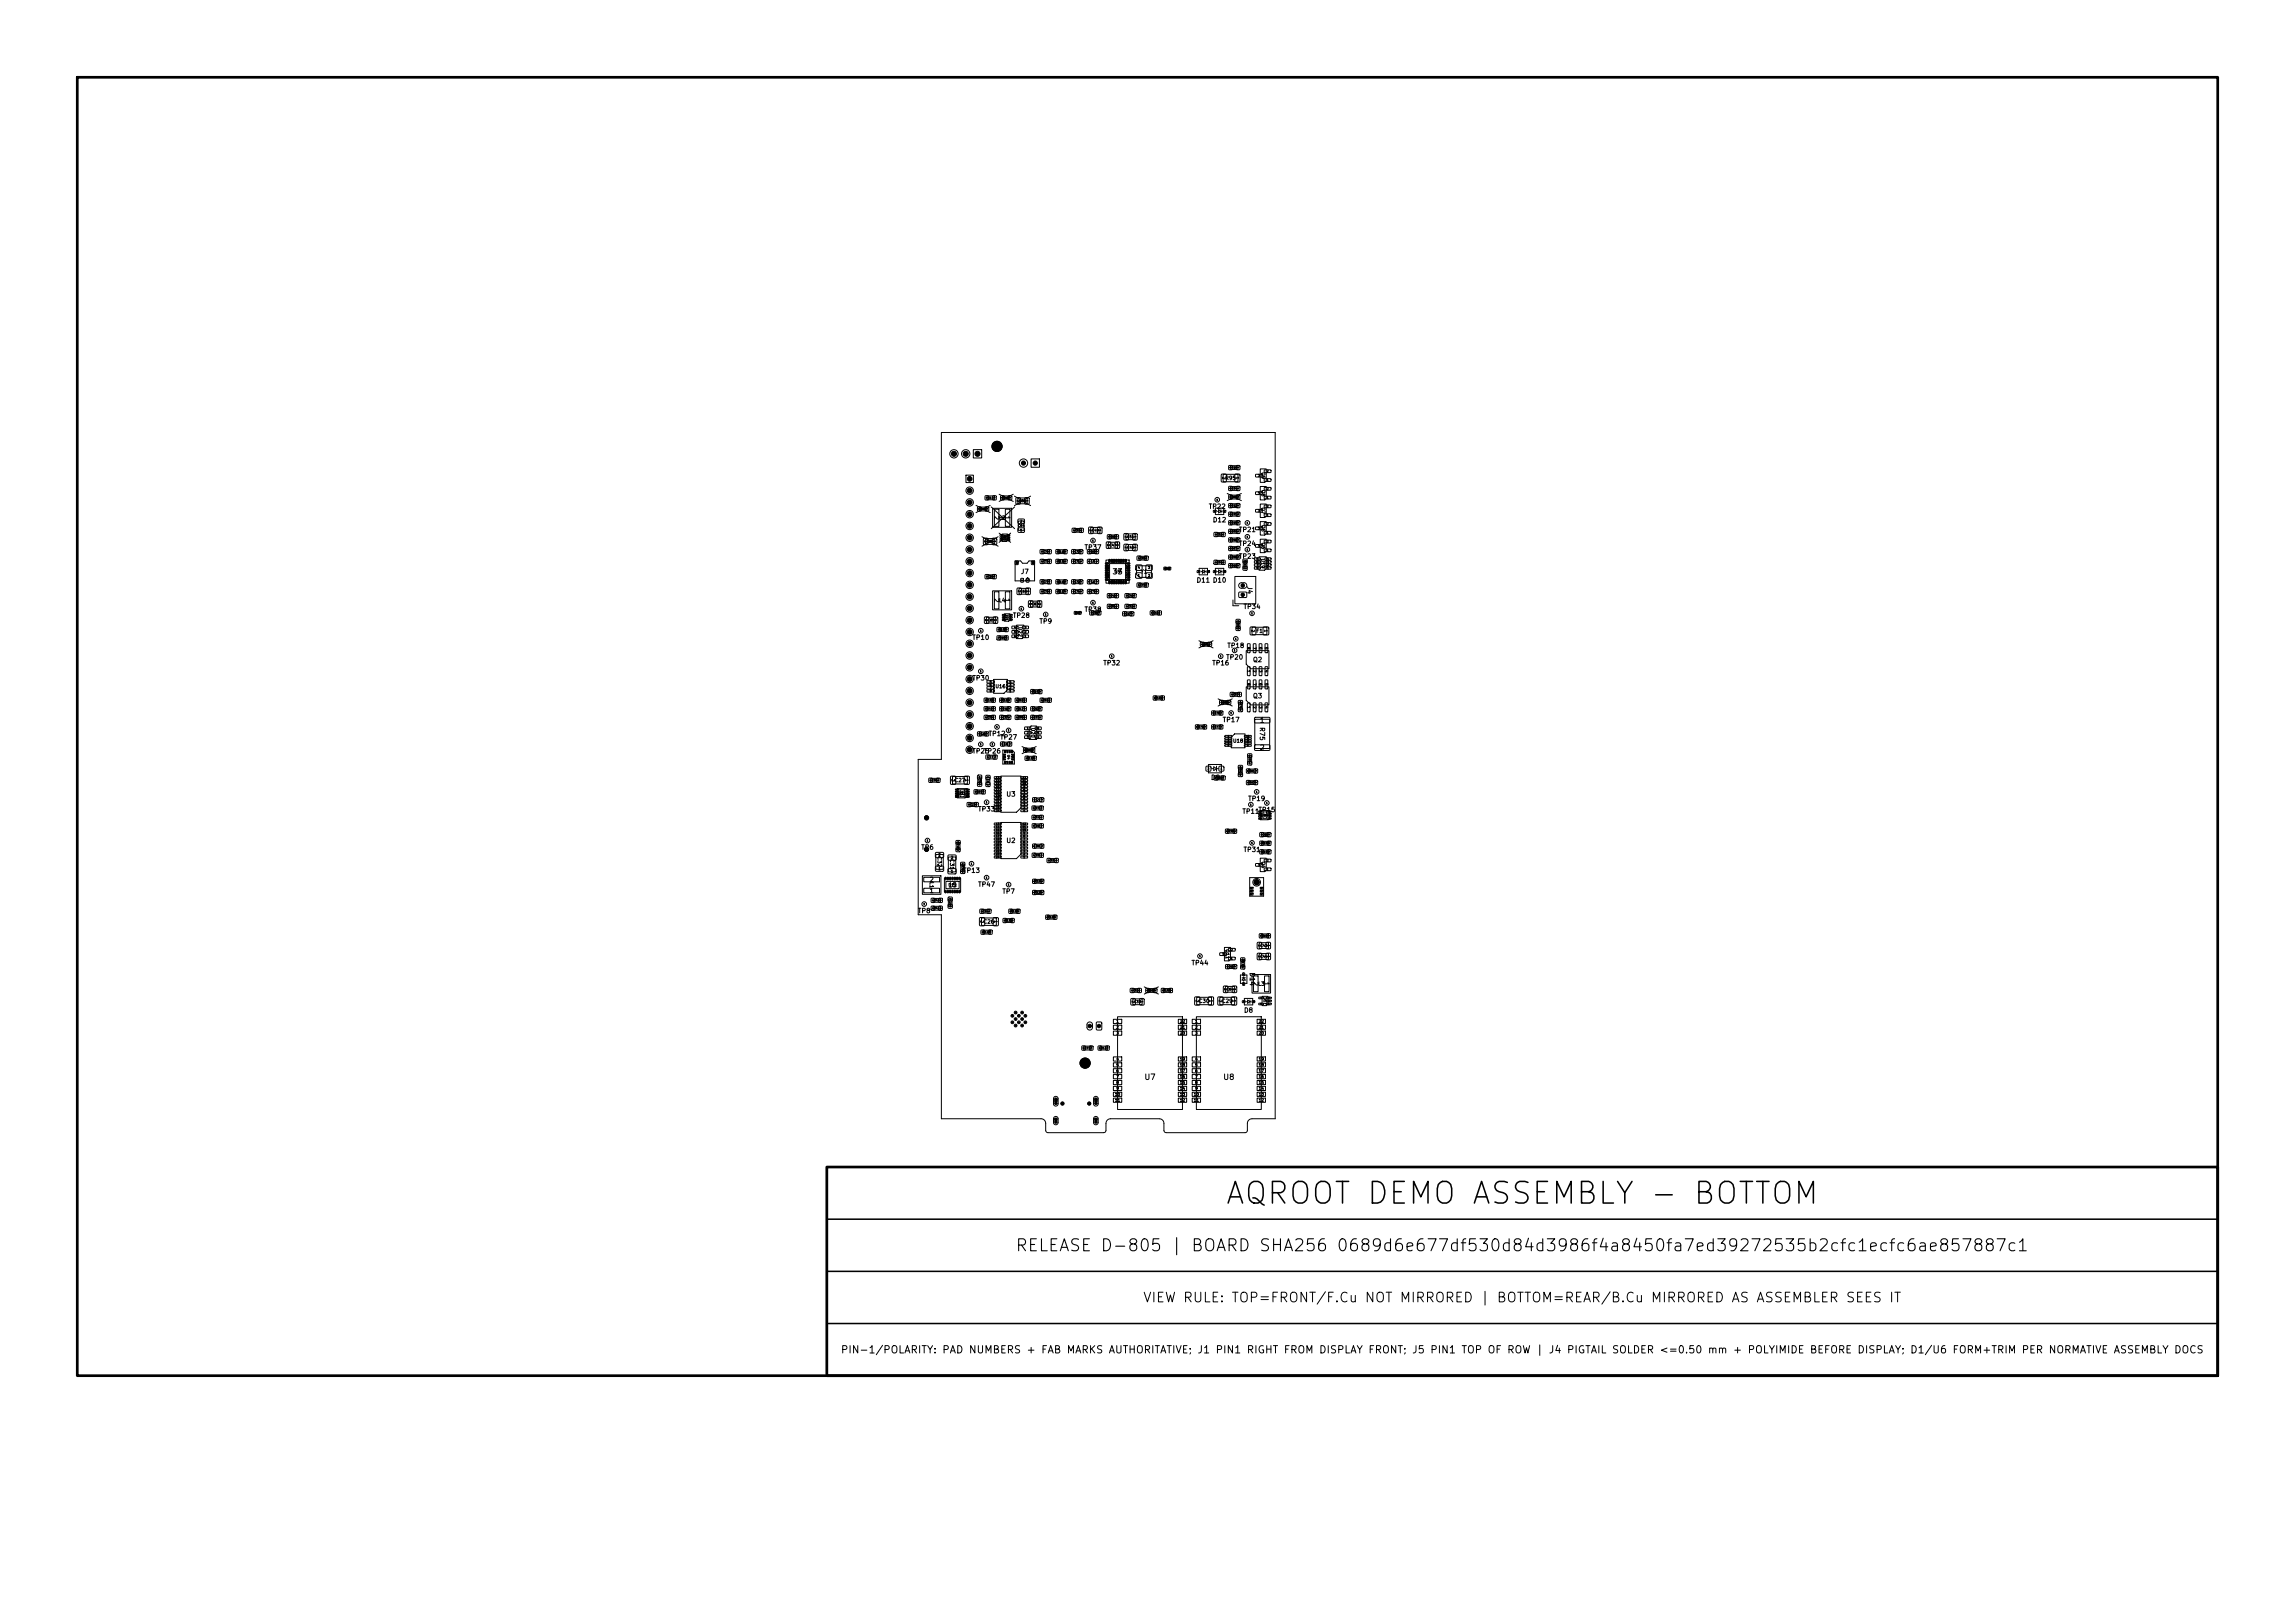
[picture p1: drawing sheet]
<svg xmlns="http://www.w3.org/2000/svg" width="297mm" height="210mm" viewBox="0 0 297 210" stroke-linecap="round" stroke-linejoin="round" font-family="sans-serif">
<defs><g id="words">
<text font-size="2.8" x="158.4" y="156.5">AQROOT DEMO ASSEMBLY - BOTTOM</text>
<text font-size="1.5" x="131.3" y="162.3">RELEASE D-805 | BOARD SHA256 0689d6e677df530d84d3986f4a8450fa7ed39272535b2cfc1ecfc6ae857887c1</text>
<text font-size="1.3" x="147.8" y="168.8">VIEW RULE: TOP=FRONT/F.Cu NOT MIRRORED | BOTTOM=REAR/B.Cu MIRRORED AS ASSEMBLER SEES IT</text>
<text font-size="1" x="108.7" y="175.4">PIN-1/POLARITY: PAD NUMBERS + FAB MARKS AUTHORITATIVE; J1 PIN1 RIGHT FROM DISPLAY FRONT; J5 PIN1 TOP OF ROW | J4 PIGTAIL SOLDER &lt;=0.50 mm + POLYIMIDE BEFORE DISPLAY; D1/U6 FORM+TRIM PER NORMATIVE ASSEMBLY DOCS</text>
<g font-size=".7">
<text x="143.9" y="74.5">33</text>
<text x="163" y="93.7">1</text>
<text x="163" y="97.2">2</text>
<text x="148" y="139.9">U7</text>
<text x="158.2" y="139.9">U8</text>
</g>
<g font-size=".6">
<text x="156.4" y="66">TP22</text>
<text x="128.5" y="66.7" transform="rotate(90 128.5 66.7)">2</text>
<text x="130" y="66.7" transform="rotate(90 130 66.7)">1</text>
<text x="140.3" y="71.3">TP37</text>
<text x="156.9" y="67.7">D12</text>
<text x="160.3" y="69">TP21</text>
<text x="160.3" y="70.8">TP24</text>
<text x="128.5" y="77.3" transform="rotate(90 128.5 77.3)">2</text>
<text x="130" y="77.3" transform="rotate(90 130 77.3)">1</text>
<text x="132.1" y="74.4">J7</text>
<text x="154.8" y="75.5">D11 D10</text>
<text x="160.3" y="72.4">TP23</text>
<text x="161.3" y="75.8" transform="rotate(90 161.3 75.8)">J4</text>
<text x="125.8" y="82.9">TP10</text>
<text x="131" y="80.1">TP28</text>
<text x="134.5" y="80.8">TP9</text>
<text x="140.3" y="79.3">TP38</text>
<text x="158.8" y="84">TP18</text>
<text x="160.9" y="78.9">TP34</text>
<text x="125.8" y="88.2">TP30</text>
<text x="142.7" y="86.2">TP32</text>
<text x="156.8" y="86.2">TP16</text>
<text x="158.6" y="85.5">TP20</text>
<text x="162.1" y="85.8">Q2</text>
<text x="127.9" y="95.4">TP12</text>
<text x="129.4" y="95.8">TP27</text>
<text x="158.2" y="93.6">TP17</text>
<text x="162.1" y="90.5">Q3</text>
<text x="162.9" y="94" transform="rotate(90 162.9 94)">R75</text>
<text x="125.8" y="97.6">TP25</text>
<text x="127.3" y="97.6">TP26</text>
<text x="156.7" y="101.1">D9</text>
<text x="126.5" y="105.1">TP33</text>
<text x="130.2" y="103.2">U3</text>
<text x="160.7" y="105.4">TP11</text>
<text x="161.5" y="103.8">TP19</text>
<text x="162.8" y="105.2">TP15</text>
<text x="119.2" y="110.1">TP6</text>
<text x="124.6" y="113.1">TP13</text>
<text x="130.2" y="109.2">U2</text>
<text x="160.9" y="110.4">TP31</text>
<text x="118.7" y="118.3">TP8</text>
<text x="120.2" y="115.7">1</text>
<text x="120.2" y="114.3">2</text>
<text x="122.7" y="115">15</text>
<text x="126.5" y="114.9">TP47</text>
<text x="129.7" y="115.8">TP7</text>
<text x="154.1" y="125">TP44</text>
<text x="161.6" y="125.8" transform="rotate(90 161.6 125.8)">D14</text>
<text x="160.9" y="131.2">D8</text>
<text x="162.1" y="127" transform="rotate(90 162.1 127)">2</text>
<text x="163.5" y="127" transform="rotate(90 163.5 127)">1</text>
</g>
<g font-size=".5">
<text x="158.5" y="62.2">R95</text>
<text x="129.2" y="67.4">L2</text>
<text x="147.6" y="74.3">Y1</text>
<text x="129.2" y="78">L4</text>
<text x="162.5" y="82">F1</text>
<text x="123.5" y="101.3">C27</text>
<text x="121.2" y="110.8" transform="rotate(90 121.2 110.8)">C32</text>
<text x="122.8" y="111.1" transform="rotate(90 122.8 111.1)">C31</text>
<text x="120.2" y="114.1" transform="rotate(90 120.2 114.1)">L1</text>
<text x="127.2" y="119.6">C26</text>
<text x="155.1" y="129.9">C30</text>
<text x="158.1" y="129.9">C29</text>
<text x="162.8" y="127.7">L3</text>
</g>
<g font-size=".4">
<text x="123.2" y="59">3</text>
<text x="124.8" y="59">2</text>
<text x="126.3" y="59">1</text>
<text x="132.2" y="60.2">2</text>
<text x="133.8" y="60.2">1</text>
<text x="163.2" y="61.1" transform="rotate(90 163.2 61.1)">Q9</text>
<text x="163.2" y="63.3" transform="rotate(90 163.2 63.3)">Q8</text>
<text x="163.2" y="65.6" transform="rotate(90 163.2 65.6)">Q7</text>
<text x="163.2" y="67.9" transform="rotate(90 163.2 67.9)">Q6</text>
<text x="163.2" y="70.2" transform="rotate(90 163.2 70.2)">Q5</text>
<text x="144.2" y="74.3">U9</text>
<text x="163.1" y="72.2" transform="rotate(90 163.1 72.2)">U19</text>
<text x="131.7" y="81.1" transform="rotate(90 131.7 81.1)">U22</text>
<text x="161.3" y="83.7" transform="rotate(90 161.3 83.7)">8</text>
<text x="162.1" y="83.7" transform="rotate(90 162.1 83.7)">7</text>
<text x="162.9" y="83.7" transform="rotate(90 162.9 83.7)">6</text>
<text x="163.6" y="83.7" transform="rotate(90 163.6 83.7)">5</text>
<text x="128.8" y="89.2">U16</text>
<text x="161.3" y="86.6" transform="rotate(90 161.3 86.6)">1</text>
<text x="161.3" y="88.3" transform="rotate(90 161.3 88.3)">8</text>
<text x="162.1" y="86.6" transform="rotate(90 162.1 86.6)">2</text>
<text x="162.1" y="88.3" transform="rotate(90 162.1 88.3)">7</text>
<text x="162.9" y="86.6" transform="rotate(90 162.9 86.6)">3</text>
<text x="162.9" y="88.3" transform="rotate(90 162.9 88.3)">6</text>
<text x="163.6" y="86.6" transform="rotate(90 163.6 86.6)">4</text>
<text x="163.6" y="88.3" transform="rotate(90 163.6 88.3)">5</text>
<text x="133.3" y="94.1" transform="rotate(90 133.3 94.1)">U20</text>
<text x="161.3" y="91.3" transform="rotate(90 161.3 91.3)">1</text>
<text x="162.1" y="91.3" transform="rotate(90 162.1 91.3)">2</text>
<text x="162.9" y="91.3" transform="rotate(90 162.9 91.3)">3</text>
<text x="163.6" y="91.3" transform="rotate(90 163.6 91.3)">4</text>
<text x="123.1" y="100.8" transform="rotate(90 123.1 100.8)">2</text>
<text x="124.8" y="100.8" transform="rotate(90 124.8 100.8)">1</text>
<text x="159.5" y="96.2">U18</text>
<text x="121.4" y="112.7">1</text>
<text x="121.4" y="110.9">2</text>
<text x="123" y="113">1</text>
<text x="123" y="111.2">2</text>
<text x="163.2" y="111.4" transform="rotate(90 163.2 111.4)">Q4</text>
<text x="122.7" y="114.8">U12</text>
<text x="126.8" y="119.1" transform="rotate(90 126.8 119.1)">2</text>
<text x="128.6" y="119.1" transform="rotate(90 128.6 119.1)">1</text>
<text x="158.5" y="122.8" transform="rotate(90 158.5 122.8)">Q11</text>
<text x="154.7" y="129.3" transform="rotate(90 154.7 129.3)">2</text>
<text x="156.4" y="129.3" transform="rotate(90 156.4 129.3)">1</text>
<text x="157.7" y="129.3" transform="rotate(90 157.7 129.3)">2</text>
<text x="159.4" y="129.3" transform="rotate(90 159.4 129.3)">1</text>
<text x="144.4" y="132.4">1</text>
<text x="144.4" y="133.2">2</text>
<text x="144.4" y="134">3</text>
<text x="144.4" y="137.3">4</text>
<text x="152.6" y="137.3">19</text>
<text x="152.6" y="134">20</text>
<text x="152.6" y="133.2">21</text>
<text x="152.6" y="132.4">22</text>
<text x="154.6" y="132.4">1</text>
<text x="154.6" y="133.2">2</text>
<text x="154.6" y="134">3</text>
<text x="154.6" y="137.3">4</text>
<text x="162.8" y="137.3">19</text>
<text x="162.8" y="134">20</text>
<text x="162.8" y="133.2">21</text>
<text x="162.8" y="132.4">22</text>
<text x="136.3" y="142" transform="rotate(90 136.3 142)">SH</text>
<text x="141.5" y="142" transform="rotate(90 141.5 142)">SH</text>
<text x="144.2" y="141.9">10</text>
<text x="144.2" y="142.6">11</text>
<text x="144.4" y="138.1">5</text>
<text x="144.4" y="138.8">6</text>
<text x="144.4" y="139.6">7</text>
<text x="144.4" y="140.3">8</text>
<text x="144.4" y="141.1">9</text>
<text x="152.6" y="142.6">12</text>
<text x="152.6" y="141.9">13</text>
<text x="152.6" y="141.1">14</text>
<text x="152.6" y="140.3">15</text>
<text x="152.6" y="139.6">16</text>
<text x="152.6" y="138.8">17</text>
<text x="152.6" y="138.1">18</text>
<text x="154.4" y="141.9">10</text>
<text x="154.4" y="142.6">11</text>
<text x="154.6" y="138.1">5</text>
<text x="154.6" y="138.8">6</text>
<text x="154.6" y="139.6">7</text>
<text x="154.6" y="140.3">8</text>
<text x="154.6" y="141.1">9</text>
<text x="162.8" y="142.6">12</text>
<text x="162.8" y="141.9">13</text>
<text x="162.8" y="141.1">14</text>
<text x="162.8" y="140.3">15</text>
<text x="162.8" y="139.6">16</text>
<text x="162.8" y="138.8">17</text>
<text x="162.8" y="138.1">18</text>
<text x="136.4" y="144.6" transform="rotate(90 136.4 144.6)">SH</text>
<text x="141.5" y="144.6" transform="rotate(90 141.5 144.6)">SH</text>
</g>
<g font-size=".3">
<text x="125.3" y="62.2">1</text>
<text x="125.3" y="63.7">2</text>
<text x="125.3" y="65.3">3</text>
<text x="131.5" y="64.6" transform="rotate(90 131.5 64.6)">2</text>
<text x="131.9" y="65">C35</text>
<text x="132.7" y="64.6" transform="rotate(90 132.7 64.6)">1</text>
<text x="158.1" y="61.7" transform="rotate(90 158.1 61.7)">2</text>
<text x="159.9" y="61.7" transform="rotate(90 159.9 61.7)">1</text>
<text x="162.7" y="61.8">3</text>
<text x="162.7" y="64">3</text>
<text x="163.9" y="62.3">1</text>
<text x="163.9" y="61.2">2</text>
<text x="163.9" y="64.6">1</text>
<text x="163.9" y="63.5">2</text>
<text x="163.9" y="65.7">2</text>
<text x="125.3" y="66.8">4</text>
<text x="125.3" y="68.3">5</text>
<text x="125.3" y="69.8">6</text>
<text x="125.3" y="71.3">7</text>
<text x="127.3" y="69.9" transform="rotate(90 127.3 69.9)">2</text>
<text x="127.7" y="70.3">C34</text>
<text x="128.5" y="69.9" transform="rotate(90 128.5 69.9)">1</text>
<text x="131.7" y="68.2">C84</text>
<text x="132" y="68.8">1</text>
<text x="132" y="67.7">2</text>
<text x="141" y="68.5" transform="rotate(90 141 68.5)">2</text>
<text x="141.3" y="68.8">C49</text>
<text x="142.1" y="68.5" transform="rotate(90 142.1 68.5)">1</text>
<text x="143.2" y="70.4" transform="rotate(90 143.2 70.4)">2</text>
<text x="143.6" y="70.8">C47</text>
<text x="144.4" y="70.4" transform="rotate(90 144.4 70.4)">1</text>
<text x="145.5" y="69.3" transform="rotate(90 145.5 69.3)">2</text>
<text x="145.5" y="70.7" transform="rotate(90 145.5 70.7)">2</text>
<text x="145.8" y="71.1">C45</text>
<text x="145.8" y="69.7">C51</text>
<text x="146.7" y="69.3" transform="rotate(90 146.7 69.3)">1</text>
<text x="146.7" y="70.7" transform="rotate(90 146.7 70.7)">1</text>
<text x="162.7" y="70.9">3</text>
<text x="162.7" y="68.6">3</text>
<text x="162.7" y="66.3">3</text>
<text x="163.9" y="71.4">1</text>
<text x="163.9" y="70.3">2</text>
<text x="163.9" y="69.2">1</text>
<text x="163.9" y="68">2</text>
<text x="163.9" y="66.9">1</text>
<text x="125.2" y="75.9">10</text>
<text x="125.2" y="77.4">11</text>
<text x="125.3" y="72.9">8</text>
<text x="125.3" y="74.4">9</text>
<text x="131.7" y="76.3" transform="rotate(90 131.7 76.3)">2</text>
<text x="132" y="76.7">C66</text>
<text x="132.8" y="76.3" transform="rotate(90 132.8 76.3)">1</text>
<text x="133.2" y="78" transform="rotate(90 133.2 78)">1</text>
<text x="134.3" y="78" transform="rotate(90 134.3 78)">2</text>
<text x="147.2" y="74.7">1</text>
<text x="147.2" y="73.7">4</text>
<text x="148.5" y="74.7">2</text>
<text x="148.5" y="73.7">3</text>
<text x="160.6" y="77.2">1</text>
<text x="160.6" y="76">2</text>
<text x="162.6" y="72.5">5</text>
<text x="162.6" y="72.9">6</text>
<text x="162.6" y="73.3">7</text>
<text x="162.6" y="73.7">8</text>
<text x="163.9" y="73.7">1</text>
<text x="163.9" y="73.3">2</text>
<text x="163.9" y="72.9">3</text>
<text x="163.9" y="72.5">4</text>
<text x="125.2" y="79">12</text>
<text x="125.2" y="80.5">13</text>
<text x="125.2" y="82">14</text>
<text x="125.2" y="83.5">15</text>
<text x="127.5" y="80.1" transform="rotate(90 127.5 80.1)">2</text>
<text x="127.8" y="80.5">C65</text>
<text x="128.6" y="80.1" transform="rotate(90 128.6 80.1)">1</text>
<text x="131.2" y="81.4">4</text>
<text x="131.2" y="82">5</text>
<text x="131.2" y="82.5">6</text>
<text x="132.6" y="82.5">1</text>
<text x="132.6" y="82">2</text>
<text x="132.6" y="81.4">3</text>
<text x="133.5" y="78.4">C83</text>
<text x="161.9" y="81.4" transform="rotate(90 161.9 81.4)">2</text>
<text x="163.6" y="81.4" transform="rotate(90 163.6 81.4)">1</text>
<text x="125.2" y="85.1">16</text>
<text x="125.2" y="86.6">17</text>
<text x="125.2" y="88.1">18</text>
<text x="125.2" y="89.6">19</text>
<text x="128" y="88.5">5</text>
<text x="128" y="88.8">6</text>
<text x="128" y="89.2">7</text>
<text x="128" y="89.6">8</text>
<text x="130.6" y="89.6">1</text>
<text x="130.6" y="89.2">2</text>
<text x="130.6" y="88.8">3</text>
<text x="130.6" y="88.5">4</text>
<text x="125.2" y="91.2">20</text>
<text x="125.2" y="92.7">21</text>
<text x="125.2" y="94.2">22</text>
<text x="125.2" y="95.7">23</text>
<text x="132.8" y="94.4">1</text>
<text x="132.8" y="95">2</text>
<text x="132.8" y="95.6">3</text>
<text x="134.2" y="95.6">4</text>
<text x="134.2" y="95">5</text>
<text x="134.2" y="94.4">6</text>
<text x="125.2" y="97.3">24</text>
<text x="130.3" y="97.6" transform="rotate(90 130.3 97.6)">U4</text>
<text x="124" y="102.9">U11</text>
<text x="124.3" y="102.3" transform="rotate(90 124.3 102.3)">11</text>
<text x="163.2" y="105.7">U14</text>
<text x="163.5" y="105.3" transform="rotate(90 163.5 105.3)">9</text>
<text x="162.7" y="112.1">3</text>
<text x="163.9" y="112.7">1</text>
<text x="163.9" y="111.6">2</text>
<text x="162.4" y="114.4">4</text>
<text x="158.1" y="123.7">3</text>
<text x="159.2" y="124.3">1</text>
<text x="159.2" y="123.1">2</text>
<text x="162.8" y="122.2" transform="rotate(90 162.8 122.2)">2</text>
<text x="162.8" y="123.6" transform="rotate(90 162.8 123.6)">2</text>
<text x="163.1" y="124">C44</text>
<text x="163.1" y="122.6">C43</text>
<text x="163.9" y="122.2" transform="rotate(90 163.9 122.2)">1</text>
<text x="163.9" y="123.6" transform="rotate(90 163.9 123.6)">1</text>
<text x="146.4" y="129.5" transform="rotate(90 146.4 129.5)">2</text>
<text x="146.7" y="129.9">C33</text>
<text x="147.6" y="129.5" transform="rotate(90 147.6 129.5)">1</text>
<text x="158.4" y="127.8" transform="rotate(90 158.4 127.8)">2</text>
<text x="158.7" y="128.2">C64</text>
<text x="159.5" y="127.8" transform="rotate(90 159.5 127.8)">1</text>
<text x="163.5" y="129" transform="rotate(90 163.5 129)">U17</text>
<text x="140.8" y="132.6" transform="rotate(90 140.8 132.6)">2</text>
<text x="142" y="132.6" transform="rotate(90 142 132.6)">1</text>
</g>
<g font-size=".2">
<text x="127.8" y="64.6">R14</text>
<text x="129.8" y="64.6">R45</text>
<text x="159.4" y="63.4">R94</text>
<text x="159.4" y="60.7">R96</text>
<text x="159.4" y="64.5">R93</text>
<text x="159.4" y="65.6">R92</text>
<text x="126.9" y="66">R44</text>
<text x="129.9" y="69.2" transform="rotate(90 129.9 69.2)">U13</text>
<text x="135" y="71.6">C76</text>
<text x="136.9" y="71.6">R116</text>
<text x="139" y="71.6">C73</text>
<text x="139.1" y="68.8">C55</text>
<text x="141.1" y="71.6">C69</text>
<text x="143.7" y="69.6">C53</text>
<text x="157.5" y="69.3">C61</text>
<text x="159.4" y="70">R88</text>
<text x="159.4" y="67.8">R90</text>
<text x="159.4" y="66.7">R91</text>
<text x="159.4" y="71.2">R87</text>
<text x="159.4" y="68.9">R89</text>
<text x="127.8" y="74.8">C38</text>
<text x="135" y="75.5">C77</text>
<text x="135" y="76.7">C78</text>
<text x="135" y="72.8">C75</text>
<text x="136.9" y="75.5">R115</text>
<text x="136.9" y="76.7">R117</text>
<text x="136.9" y="72.8">R114</text>
<text x="139" y="75.5">C72</text>
<text x="139" y="76.7">C74</text>
<text x="139" y="72.8">C71</text>
<text x="141.1" y="76.7">C70</text>
<text x="141.2" y="72.8">L5</text>
<text x="141.2" y="75.5">L6</text>
<text x="143.7" y="77.3">C48</text>
<text x="145.9" y="77.3">C46</text>
<text x="147.5" y="72.4">C80</text>
<text x="147.5" y="75.9">C79</text>
<text x="157.5" y="72.9">R84</text>
<text x="159.4" y="73.4">R85</text>
<text x="159.4" y="72.3">R86</text>
<text x="160.9" y="72.7" transform="rotate(90 160.9 72.7)">C60</text>
<text x="129.3" y="81.6">R100</text>
<text x="129.4" y="82.7">R99</text>
<text x="130.2" y="79.5" transform="rotate(90 130.2 79.5)">U21</text>
<text x="141.4" y="79.5">C50</text>
<text x="143.7" y="78.6">C54</text>
<text x="145.6" y="79.6">C17</text>
<text x="145.9" y="78.6">C52</text>
<text x="149.2" y="79.5">C16</text>
<text x="155.7" y="83.6">C21</text>
<text x="160" y="80.5" transform="rotate(90 160 80.5)">C59</text>
<text x="133.6" y="89.7">R103</text>
<text x="126.9" y="95.1">C25</text>
<text x="127.6" y="90.8">R102</text>
<text x="127.7" y="93">C39</text>
<text x="127.7" y="91.9">R49</text>
<text x="129.6" y="90.8">R129</text>
<text x="129.7" y="93">C37</text>
<text x="129.7" y="91.9">R46</text>
<text x="131.7" y="90.8">R63</text>
<text x="131.7" y="93">R98</text>
<text x="131.7" y="91.9">R17</text>
<text x="133.7" y="91.9">C63</text>
<text x="133.7" y="93">R97</text>
<text x="135" y="90.8">R50</text>
<text x="149.5" y="90.5">R101</text>
<text x="155.1" y="94.2">R79</text>
<text x="157.2" y="92.4">R78</text>
<text x="157.2" y="94.2">R77</text>
<text x="158.2" y="91.1">C22</text>
<text x="158.8" y="95.4">1</text>
<text x="158.8" y="95.7">2</text>
<text x="159.6" y="90">C57</text>
<text x="160.3" y="91" transform="rotate(90 160.3 91)">R76</text>
<text x="161.3" y="95.4">10</text>
<text x="161.4" y="95.7">9</text>
<text x="120.6" y="101.1">R36</text>
<text x="126.6" y="100.6" transform="rotate(90 126.6 100.6)">C36</text>
<text x="127.7" y="100.8" transform="rotate(90 127.7 100.8)">C5</text>
<text x="128" y="98.1">C7</text>
<text x="128.9" y="100.8">13</text>
<text x="128.9" y="101.2">14</text>
<text x="128.9" y="101.6">15</text>
<text x="128.9" y="102">16</text>
<text x="129.9" y="96.5">C6</text>
<text x="132.3" y="101.6">10</text>
<text x="132.3" y="101.2">11</text>
<text x="132.3" y="100.8">12</text>
<text x="132.4" y="102">9</text>
<text x="132.7" y="97.2">R119</text>
<text x="132.9" y="98.3">R118</text>
<text x="156.3" y="99.6">2</text>
<text x="157.5" y="100.8">C58</text>
<text x="157.9" y="99.6">1</text>
<text x="158.8" y="96">3</text>
<text x="158.8" y="96.3">4</text>
<text x="158.8" y="96.6">5</text>
<text x="160.3" y="99.4" transform="rotate(90 160.3 99.4)">R82</text>
<text x="161.4" y="96.6">6</text>
<text x="161.4" y="96.3">7</text>
<text x="161.4" y="96">8</text>
<text x="161.5" y="97.9" transform="rotate(90 161.5 97.9)">R80</text>
<text x="161.7" y="101.4">R83</text>
<text x="161.7" y="99.9">R81</text>
<text x="125.5" y="104.3">C23</text>
<text x="126.4" y="102.6">R37</text>
<text x="128.9" y="106.8">13</text>
<text x="128.9" y="107.2">14</text>
<text x="128.9" y="107.6">15</text>
<text x="128.9" y="108">16</text>
<text x="128.9" y="102.4">17</text>
<text x="128.9" y="102.7">18</text>
<text x="128.9" y="103.1">19</text>
<text x="128.9" y="103.5">20</text>
<text x="128.9" y="103.9">21</text>
<text x="128.9" y="104.3">22</text>
<text x="128.9" y="104.7">23</text>
<text x="128.9" y="105.1">24</text>
<text x="132.3" y="107.6">10</text>
<text x="132.3" y="107.2">11</text>
<text x="132.3" y="106.8">12</text>
<text x="132.4" y="108">9</text>
<text x="132.4" y="105.1">1</text>
<text x="132.4" y="104.7">2</text>
<text x="132.4" y="104.3">3</text>
<text x="132.4" y="103.9">4</text>
<text x="132.4" y="103.5">5</text>
<text x="132.4" y="103.1">6</text>
<text x="132.4" y="102.7">7</text>
<text x="132.4" y="102.4">8</text>
<text x="134" y="105.9">R4</text>
<text x="134" y="104.7">R7</text>
<text x="134" y="107">R8</text>
<text x="134.1" y="103.7">C4</text>
<text x="158.9" y="107.7">R38</text>
<text x="123.8" y="109.1" transform="rotate(90 123.8 109.1)">R40</text>
<text x="124.4" y="111.9" transform="rotate(90 124.4 111.9)">R39</text>
<text x="128.9" y="108.4">17</text>
<text x="128.9" y="108.7">18</text>
<text x="128.9" y="109.1">19</text>
<text x="128.9" y="109.5">20</text>
<text x="128.9" y="109.9">21</text>
<text x="128.9" y="110.3">22</text>
<text x="128.9" y="110.7">23</text>
<text x="128.9" y="111.1">24</text>
<text x="132.4" y="111.1">1</text>
<text x="132.4" y="110.7">2</text>
<text x="132.4" y="110.3">3</text>
<text x="132.4" y="109.9">4</text>
<text x="132.4" y="109.5">5</text>
<text x="132.4" y="109.1">6</text>
<text x="132.4" y="108.7">7</text>
<text x="132.4" y="108.4">8</text>
<text x="134" y="110.8">R9</text>
<text x="134.1" y="109.7">R6</text>
<text x="136" y="111.5">R5</text>
<text x="163.3" y="110.4">R104</text>
<text x="163.3" y="109.3">R105</text>
<text x="163.4" y="108.2">C68</text>
<text x="120.9" y="117.7">R41</text>
<text x="120.9" y="116.7">R43</text>
<text x="122.8" y="116.4" transform="rotate(90 122.8 116.4)">C28</text>
<text x="127.2" y="118.1">C24</text>
<text x="130" y="119.3">R131</text>
<text x="130.8" y="118.1">R126</text>
<text x="133.9" y="115.7">R125</text>
<text x="133.9" y="114.2">R124</text>
<text x="135.6" y="118.9">R128</text>
<text x="127.2" y="120.8">R127</text>
<text x="159" y="125.3">C85</text>
<text x="160.6" y="124.2" transform="rotate(90 160.6 124.2)">R132</text>
<text x="163.3" y="121.3">R69</text>
<text x="146.6" y="128.3">C62</text>
<text x="148.5" y="128.3">R107</text>
<text x="150.5" y="128.3">R106</text>
<text x="163.1" y="129.3">4</text>
<text x="163.1" y="130.1">5</text>
<text x="164.1" y="130.1">1</text>
<text x="164.1" y="129.7">2</text>
<text x="164.1" y="129.3">3</text>
<text x="140.4" y="135.8">R74</text>
<text x="142.5" y="135.8">R13</text>
</g>
</g></defs>
<path d="M10 10h277v168h-277zM107 151h180v27h-180z" fill="none" stroke="#000" stroke-width=".35"/>
<path d="M107 157.8h180M107 171.3h180M107 164.5h180" fill="none" stroke="#000" stroke-width=".2"/>
<g fill="none" stroke="#000" stroke-width=".13">
<path d="M121.8 56h43.2v88.8h-3a.6 .6 0 0 0-.6 .6v.9l-.3 .3h-10.2l-.3-.3v-.9a.6 .6 0 0 0-.6-.6h-6.3a.6 .6 0 0 0-.6 .6v.9l-.3 .3h-7.2l-.3-.3v-.9a.6 .6 0 0 0-.6-.6h-12.9v-26.4h-3v-20.1h3zM126 58.2h1v1.1h-1zM133.4 59.4h1.1v1.1h-1.1zM125 61.5h1v.9h-1zM126.3 65.4l1.8 .9M126.5 65.6h.4v.5h-.4zM126.7 65.6h1v.5h-1zM126.9 65.8h.7M127.1 69.4l2.1 1.3M127.3 69.7l.4-.1 .1 .1 .1 .6-.1 .2h-.4l-.1-.1zM127.4 79.9l.4-.1 .2 .1v.6l-.1 .2h-.4l-.1-.1zM127.5 64.2h.4v.5h-.4z"/>
<path d="M127.5 74.4h.5v.5h-.5zM127.5 65.6h.4v.5h-.4zM127.5 69.7h1.2v.7h-1.2zM127.7 79.9h1.2v.7h-1.2zM127.7 70h.9M127.7 74.4h1v.5h-1zM127.7 64.2h1v.5h-1zM128.1 65.4l-1.8 .9M128.3 65.6l3 2.8M128.4 74.4h.5v.5h-.5zM128.4 69.7l.4-.1 .2 .1v.6l-.1 .2h-.4l-.1-.1zM128.5 65.8h2.4v2.4h-2.4z"/>
<path d="M128.5 76.5h2.4v2.4h-2.4zM128.5 64.2h.4v.5h-.4zM128.6 79.9l.4-.1 .1 .1v.6l-.1 .2h-.3l-.2-.1zM128.7 65.9h.6v2.2h-.6zM128.7 76.6h.6v2.2h-.6zM129.2 69.4l-2.1 1.3M129.3 67h.8M129.3 64l1.8 .9M129.3 69l1.5 1.2M129.4 69.2h.4v.2h-.4zM129.4 69.5h.4v.2h-.4zM129.4 69.8h.4v.2h-.4z"/>
<path d="M129.5 64.2h.4v.5h-.4zM129.7 69.1h.7v.8l-.2 .2h-.5zM129.7 64.2h1v.5h-1zM129.7 79.5h.4v.2h-.4zM129.7 79.8h.4v.2h-.4zM129.9 64.4h.7M130 79.4h.7v.8l-.2 .2h-.5zM130.1 69.2v.7M130.1 65.9h.6v2.2h-.6zM130.1 76.6h.6v2.2h-.6zM130.3 69.8h.3l.1 .2h-.4zM130.3 69.5h.3l.1 .2h-.4z"/>
<path d="M130.3 69.2h.3l.1 .2h-.4zM130.5 64.2h.4v.5h-.4zM130.6 79.8h.3l.1 .2h-.4zM130.6 79.5h.3l.1 .2h-.4zM130.8 69l-1.5 1.2M131.1 64l-1.8 .9M131.3 64.2l2.1 1.2M131.3 65.6l-3 2.8M131.4 72.6h.7l.2 .3h.6l.3-.3h.7v2.6h-2.5zM131.4 72.6h.4v.4h-.4zM131.5 64.4h.4l.1 .1 .1 .6-.1 .1h-.4h-.1zM131.7 76.1h.4l.1 .1v.6l-.1 .1h-.3h-.2z"/>
<path d="M131.7 64.4h1.2v.8h-1.2zM131.8 68.3h.7l.1 .1v.4l-.2 .1h-.6l-.1-.2zM131.8 67.2h.7l.1 .1v.4l-.2 .1-.6-.1-.1-.1zM131.8 67.4h.7v1.2h-.7zM131.9 64.8h.9M131.9 76.1h1.2v.8h-1.2zM132.1 74.9h.3v.4h-.3zM132.6 64.4h.4l.2 .1v.6l-.1 .1h-.4h-.1zM132.7 75.2l.3-.5 .3 .5M132.8 76.1h.4l.1 .1v.6v.1h-.4h-.1zM132.8 74.9h.4l-.1 .4h-.3zM133.1 77.8l.4-.1 .2 .1v.6l-.1 .2h-.4l-.1-.1z"/>
<path d="M133.4 77.8h1.2v.7h-1.2zM133.4 64.2l-2.1 1.2M133.5 72.6h.4v.4h-.4zM134.3 77.8l.4-.1 .1 .1v.6l-.1 .2h-.3l-.2-.1zM134.6 75h.5v.5h-.5zM134.6 71.1h.5v.5h-.5zM134.6 76.3h.5v.5h-.5zM134.6 72.4h.5v.5h-.5zM134.8 75h1v.5h-1zM134.8 71.1h1v.5h-1zM134.8 76.3h1v.5h-1zM134.8 72.4h1v.5h-1z"/>
<path d="M135.6 75h.4v.5h-.4zM135.6 71.1h.4v.5h-.4zM135.6 76.3h.4v.5h-.4zM135.6 72.4h.4v.5h-.4zM136.7 75h.4v.5h-.4zM136.7 71.1h.4v.5h-.4zM136.7 76.3h.4v.5h-.4zM136.7 72.4h.4v.5h-.4zM136.9 75h.9v.5h-.9zM136.9 71.1h.9v.5h-.9zM136.9 76.3h.9v.5h-.9zM136.9 72.4h.9v.5h-.9z"/>
<path d="M137.7 75h.4v.5h-.4zM137.7 71.1h.4v.5h-.4zM137.7 76.3h.4v.5h-.4zM137.7 72.4h.4v.5h-.4zM138.7 75h.5v.5h-.5zM138.7 76.3h.5v.5h-.5zM138.7 72.4h.5v.5h-.5zM138.7 71.1h.5v.5h-.5zM138.8 68.4h.4v.5h-.4zM138.9 75h1v.5h-1zM138.9 76.3h1v.5h-1zM138.9 72.4h1v.5h-1z"/>
<path d="M138.9 71.1h1v.5h-1zM139 68.4h.9v.5h-.9zM139 79.1h.3v.4h-.3zM139.2 79.2h.6v.3h-.6zM139.6 79.1h.3v.4h-.3zM139.6 75h.5v.5h-.5zM139.6 76.3h.5v.5h-.5zM139.6 72.4h.5v.5h-.5zM139.6 71.1h.5v.5h-.5zM139.7 68.4h.5v.5h-.5zM140.8 72.4h.4v.5h-.4zM140.8 75h.4v.5h-.4z"/>
<path d="M140.8 71.1h.4v.5h-.4zM140.8 76.3h.4v.5h-.4zM140.9 68.2h.4l.2 .1v.6l-.1 .1-.4 .1-.1-.1zM141 72.4h.9v.5h-.9zM141 71.1h.9v.5h-.9zM141 75h.9v.5h-.9zM141 76.3h.9v.5h-.9zM141.1 79.1h.4v.4h-.4zM141.1 68.2h1.2v.8h-1.2zM141.3 79.1h.9v.4h-.9zM141.7 71.1h.4v.5h-.4zM141.7 76.3h.4v.5h-.4z"/>
<path d="M141.7 72.4h.4v.5h-.4zM141.7 75h.4v.5h-.4zM142 79.1h.4v.4h-.4zM142.1 68.2h.4l.1 .1v.6l-.1 .1-.3 .1-.2-.1zM143 73.1h.5v.2h-.4zM143 73.4h.5v.2h-.4zM143 73.7h.5v.2h-.4zM143 74h.5v.2h-.4zM143 74.3h.5v.2h-.4zM143 74.6h.5v.2h-.4zM143.1 72.8h.3l.1 .1-.1 .1h-.3zM143.1 74.9h.3l.1 .1-.1 .1h-.3z"/>
<path d="M143.1 72.5h3v3h-3zM143.2 70.1h.4l.1 .1 .1 .6-.1 .2h-.4l-.1-.1zM143.3 76.8h.5v.5h-.5zM143.3 78.2h.5v.5h-.5zM143.3 69.2h.5v.5h-.5zM143.4 70.2h1.2v.7h-1.2zM143.5 72.4l.2 .1v.3h-.1l-.1-.1zM143.5 75.1l.2 .1v.3l-.1 .1-.1-.1zM143.5 76.8h1v.5h-1zM143.5 78.2h1v.5h-1zM143.5 69.2h1v.5h-1zM143.6 72.9h2.1v2.1h-2.1z"/>
<path d="M143.8 72.4h.2l-.1 .4h-.1zM143.8 75.1h.2l-.1 .4h-.1zM144.1 72.4h.2l-.1 .4h-.1zM144.1 75.1h.2l-.1 .4h-.1zM144.3 76.8h.4v.5h-.4zM144.3 78.2h.4v.5h-.4zM144.3 69.2h.4v.5h-.4zM144.3 70.1h.4l.2 .1v.6l-.1 .2h-.4l-.1-.1zM144.4 72.4h.2l-.1 .4h-.1zM144.4 75.1h.2l-.1 .4h-.1zM144.7 72.4h.2l-.1 .4h-.1zM144.7 75.1h.2l-.1 .4h-.1z"/>
<path d="M145 72.4h.2l-.1 .4h-.1zM145 75.1h.2l-.1 .4h-.1zM145.3 72.4h.2l-.1 .4h-.1zM145.3 75.1h.2l-.1 .4h-.1zM145.3 79.2h.5v.5h-.5zM145.5 70.4h.4l.1 .1v.6l-.1 .2h-.3l-.2-.1zM145.5 69.1l.4-.1 .1 .1v.6l-.1 .2h-.3l-.2-.1zM145.5 79.2h1v.5h-1zM145.6 78.2h.5v.5h-.5zM145.6 76.8h.5v.5h-.5zM145.6 72.4l.2 .1v.3h-.1l-.1-.1zM145.6 75.1l.2 .1v.3l-.1 .1-.1-.1z"/>
<path d="M145.7 70.5h1.2v.7h-1.2zM145.7 69.1h1.2v.7h-1.2zM145.8 74.6h.4v.2h-.4zM145.8 74.3h.4v.2h-.4zM145.8 74h.4v.2h-.4zM145.8 73.7h.4v.2h-.4zM145.8 73.4h.4v.2h-.4zM145.8 73.1h.4v.2h-.4zM145.8 74.9h.3l.1 .1v.1h-.3zM145.8 72.8h.3l.1 .1v.1h-.3zM145.8 78.2h1v.5h-1zM145.8 76.8h1v.5h-1z"/>
<path d="M146.2 79.2h.5v.5h-.5zM146.5 78.2h.5v.5h-.5zM146.5 76.8h.5v.5h-.5zM146.6 70.4h.4l.2 .1v.6l-.1 .2h-.4l-.1-.1zM146.6 69.1l.4-.1 .2 .1v.6l-.1 .2h-.4l-.1-.1zM147 74.2h.8v.6h-.8zM147 73.1h.8v.7h-.8zM147.1 73.2h1.9v1.5h-1.5l-.4-.4zM147.2 72h.4v.5h-.4zM147.2 75.5h.4v.4h-.4zM147.4 72h.9v.5h-.9zM147.4 75.5h.9v.4h-.9z"/>
<path d="M148.1 72h.5v.5h-.5zM148.1 75.5h.5v.4h-.5zM148.3 74.2h.8v.6h-.8zM148.3 73.1h.8v.7h-.8zM148.9 79.1h.4v.5h-.4zM149.1 79.1h1v.4h-1zM149.8 79.1h.5v.5h-.5zM150.6 73.4h.3v.3h-.3zM150.8 73.4h.6v.3h-.6zM151.2 73.4h.3v.3h-.3zM154.9 73.8h.3l.1 .3h-.3zM155.2 73.5h1.1v.9h-1.1z"/>
<path d="M155.5 74h.1M155.6 73.8l.3 .2-.3 .2zM155.9 74h.1M155.9 73.8v.4M156.2 73.8h.3v.3h-.3zM157 73.8h.3l.1 .3h-.3zM157 66h.3l.1 .3h-.3zM157.1 72.5h.4v.5h-.4zM157.1 68.9h.5v.5h-.5zM157.3 73.5h1.1v.9h-1.1zM157.3 65.7h1.1v.9h-1.1zM157.3 68.9h1v.5h-1z"/>
<path d="M157.3 72.5h1v.5h-1zM157.6 74h.1M157.6 66.2h.1M157.7 73.8l.3 .2-.3 .2zM157.7 66l.3 .2-.3 .2zM158 74h.1M158 66v.4M158 73.8v.4M158 66.2h.1M158.1 68.9h.4v.5h-.4zM158.1 61.4l.5-.1 .1 .1v.8l-.1 .2h-.4l-.2-.1zM158.1 72.5h.4v.5h-.4z"/>
<path d="M158.3 61.4h1.9v.9h-1.9zM158.3 73.8h.3v.3h-.3zM158.3 66h.3v.3h-.3zM158.8 63.9l1.8 .9M159 69.6h.4v.5h-.4zM159 63h.4v.5h-.4zM159 67.4h.4v.5h-.4zM159 72.9h.4v.5h-.4zM159 66.3h.4v.5h-.4zM159 71.8h.4v.5h-.4zM159 60.3h.4v.5h-.4zM159 64.1h.4v.5h-.4z"/>
<path d="M159 65.2h.4v.5h-.4zM159 70.7h.4v.5h-.4zM159 68.5h.4v.5h-.4zM159.3 69.6h.9v.5h-.9zM159.3 63h.9v.5h-.9zM159.3 67.4h.9v.5h-.9zM159.3 72.9h.9v.5h-.9zM159.3 66.3h.9v.5h-.9zM159.3 71.8h.9v.5h-.9zM159.3 60.3h.9v.5h-.9zM159.3 64.1h.9v.5h-.9zM159.3 65.2h.9v.5h-.9z"/>
<path d="M159.3 70.7h.9v.5h-.9zM159.3 68.5h.9v.5h-.9zM159.4 64.3h.7M159.6 77.6v.8h.7M159.8 74.6h2.7v3.5h-2.7zM159.8 61.4l.5-.1 .2 .1v.8l-.1 .2h-.5l-.1-.1zM160 69.6h.4v.5h-.4zM160 63h.4v.5h-.4zM160 67.4h.4v.5h-.4zM160 72.9h.4v.5h-.4zM160 66.3h.4v.5h-.4zM160 71.8h.4v.5h-.4z"/>
<path d="M160 60.3h.4v.5h-.4zM160 64.1h.4v.5h-.4zM160 65.2h.4v.5h-.4zM160 70.7h.4v.5h-.4zM160 68.5h.4v.5h-.4zM160.3 76.6h1l.1 .2-.1 .4-.1 .1h-.8l-.1-.1zM160.4 75.5l.2-.1h.5l.2 .2v.3l-.2 .2h-.6l-.2-.3zM160.6 63.9l-1.8 .9M160.9 73.3h.5v.5h-.5zM160.9 72.4h.5v.4h-.5zM160.9 72.6h.5v.9h-.5zM162.4 72.2h.7v.2l-.7 .1z"/>
<path d="M162.4 72.6h.7v.2l-.7 .1zM162.4 73h.7v.2l-.7 .1zM162.4 73.4h.7v.2h-.7zM162.5 70.5h.8l.1 .3h-.9zM162.5 61.4h.8l.1 .3h-.9zM162.5 63.7l.8-.1 .1 .3-.9 .1zM162.5 68.2h.8l.1 .3h-.9zM162.5 65.9h.8l.1 .3-.9 .1zM162.9 72h1v1.5l-.3 .3h-.7zM163.1 69.8h.8v1.5l-.2 .2h-.6zM163.1 60.7h.8v1.5l-.2 .2h-.6zM163.1 62.9h.8v1.6l-.2 .2h-.6z"/>
<path d="M163.1 67.5h.8v1.5l-.2 .2h-.6zM163.1 65.2h.8v1.6l-.2 .2h-.6zM163.6 71.1l.8-.1 .1 .3-.8 .1zM163.6 69.9h.8l.1 .3h-.8zM163.6 62l.8-.1 .1 .3-.8 .1zM163.6 60.8h.8l.1 .3h-.8zM163.6 64.2h.8l.1 .3-.8 .1zM163.6 63.1h.8l.1 .3h-.8zM163.6 68.8h.8l.1 .3h-.8zM163.6 67.6h.8l.1 .3-.8 .1zM163.6 66.5h.8l.1 .3h-.8zM163.6 65.4l.8-.1 .1 .3-.8 .1z"/>
<path d="M163.7 73.4h.7l.1 .2h-.8zM163.7 73h.7l.1 .2-.8 .1zM163.7 72.6h.7l.1 .2-.8 .1zM163.7 72.2h.7l.1 .2-.8 .1zM126.5 94.7h.5v.5h-.5zM126.7 94.7h1v.5h-1zM127.4 90.4h.4v.5h-.4zM127.4 91.5h.4v.5h-.4zM127.4 92.6h.4v.5h-.4zM127.5 94.7h.4v.5h-.4zM127.6 90.4h1v.4h-1zM127.6 92.6h1v.5h-1z"/>
<path d="M127.6 91.5h1v.5h-1zM127.6 97.7h.5v.5h-.5zM127.7 88.1h1v.2l-.9 .1zM127.7 88.5h1v.2l-.9 .1zM127.7 88.9h1v.2l-.9 .1zM127.7 89.3h1v.2h-.9zM127.8 97.7h1v.5h-1zM128.3 92.6h.5v.5h-.5zM128.4 90.4h.4v.5h-.4zM128.4 91.5h.4v.5h-.4zM128.5 97.7h.5v.5h-.5zM128.6 87.9h1.8v1.4l-.5 .4h-1.3z"/>
<path d="M129 82.3h.5v.5h-.5zM129 81.2h.5v.5h-.5zM129.3 82.3h.9v.5h-.9zM129.3 81.2h.9v.5h-.9zM129.4 91.5h.4v.5h-.4zM129.4 90.4h.4v.5h-.4zM129.4 92.6h.5v.5h-.5zM129.5 96h.5v.5h-.5zM129.6 92.6h1v.5h-1zM129.6 91.5h1v.5h-1zM129.6 90.4h1v.4h-1zM129.7 96h1v.5h-1z"/>
<path d="M129.7 80.1h.4v.2h-.4zM129.8 97.1h1.2l.3 .3v1.5h-1.5zM129.8 97.6h.3v.1h-.3zM129.8 97.9h.3v.1h-.3zM129.8 98.2h.3v.1h-.3zM130 97.1h.2v.3h-.2zM130 98.5h.2v.3h-.2zM130 82.3h.4v.5h-.4zM130 81.2h.4v.5h-.4zM130.3 89.3h.9v.2h-.9zM130.3 88.9h.9v.2l-.9 .1zM130.3 88.5h.9v.2l-.9 .1z"/>
<path d="M130.3 88.1h.9v.2l-.9 .1zM130.3 97.1h.2v.3h-.2zM130.3 98.5h.2v.3h-.2zM130.3 92.6h.5v.5h-.5zM130.4 91.5h.4v.5h-.4zM130.4 90.4h.4v.5h-.4zM130.4 96h.5v.5h-.5zM130.6 80.1h.3l.1 .2h-.4zM130.6 97.1h.2v.3h-.2zM130.6 98.5h.2v.3h-.2zM130.9 97.1h.2v.3h-.2zM130.9 98.5h.2v.3h-.2z"/>
<path d="M130.9 98.2h.3v.1h-.3zM130.9 97.9h.3v.1h-.3zM130.9 97.6h.3v.1h-.3zM131 81h.7v.3l-.7 .1zM131 81.6h.7v.3h-.7zM131 82.2h.7v.3h-.7zM131.4 90.4h.4v.5h-.4zM131.4 92.6h.4v.5h-.4zM131.4 91.5h.4v.5h-.4zM131.5 80.9h1v1.5l-.2 .2h-.8zM131.6 90.4h1v.4h-1zM131.6 92.6h1v.5h-1z"/>
<path d="M131.6 91.5h1v.5h-1zM132.3 96.6l1.8 .9M132.3 82.2h.8v.3h-.7zM132.3 81.6h.8v.3h-.7zM132.3 81h.8v.3l-.7 .1zM132.4 90.4h.4v.5h-.4zM132.4 92.6h.4v.5h-.4zM132.4 91.5h.4v.5h-.4zM132.5 96.8h.4v.5h-.4zM132.6 94.1h.7l.1 .3h-.7zM132.6 94.7l.7-.1 .1 .3-.7 .1zM132.6 95.2h.7l.1 .3-.7 .1z"/>
<path d="M132.7 97.9h.4v.5h-.4zM132.7 96.8h1v.5h-1zM132.7 97.1h1M132.9 97.9h1v.5h-1zM133.4 89.2h.4v.5h-.4zM133.4 92.6h.4v.5h-.4zM133.4 91.5h.5v.5h-.5zM133.4 93.9h.8v1.8h-1v-1.5zM133.5 96.8h.4v.5h-.4zM133.6 89.2h1v.5h-1zM133.6 91.5h1v.5h-1zM133.6 92.6h1v.5h-1z"/>
<path d="M133.7 97.9h.4v.5h-.4zM134 95.2h.7l.1 .3-.8 .1zM134 94.7l.7-.1 .1 .3-.8 .1zM134 94.1h.7l.1 .3h-.8zM134.1 96.6l-1.8 .9M134.3 91.5h.5v.5h-.5zM134.4 89.2h.4v.5h-.4zM134.4 92.6h.4v.5h-.4zM134.6 90.4h.4v.5h-.4zM134.8 90.4h1v.4h-1zM135.6 90.4h.4v.5h-.4zM149.3 90.1h.4v.5h-.4z"/>
<path d="M149.5 90.1h.9v.5h-.9zM150.3 90.1h.4v.5h-.4zM154.7 93.8h.4v.5h-.4zM154.9 93.8h1v.5h-1zM155.2 82.9l1.8 .9M155.4 83.1h.4v.5h-.4zM155.6 83.1h1v.5h-1zM155.7 83.4h.7M155.7 93.8h.4v.5h-.4zM156.1 99.2h.6v.5h-.6zM156.3 83.1h.5v.5h-.5zM156.4 98.9h1.7v1.1h-1.7z"/>
<path d="M156.8 99.5h.3M156.8 92h.4v.5h-.4zM156.8 93.8h.4v.5h-.4zM157 82.9l-1.8 .9M157 92h1v.5h-1zM157 93.8h1v.5h-1zM157.1 99.2l.3 .3-.3 .2zM157.4 99.5h.3M157.4 99.1v.7M157.6 90.4l1.9 1M157.8 99.2h.6v.5h-.6zM157.8 92h.4v.5h-.4z"/>
<path d="M157.8 93.8h.4v.5h-.4zM157.9 90.6h.4v.5h-.4zM158.1 90.7h.9v.4h-.9zM158.2 90.9h.7M158.5 95.2h.9v.1l-.8 .1zM158.5 95.5h.9v.1l-.8 .1zM158.5 95.8h.9v.1l-.8 .1zM158.5 96.1h.9v.1l-.8 .1zM158.5 96.4h.9v.1l-.8 .1zM158.8 90.6h.4v.5h-.4zM159.2 89.6h.5v.5h-.5zM159.3 95.4l.5-.4h1.3v1.8h-1.8z"/>
<path d="M159.4 89.6h1v.5h-1zM159.5 90.4l-1.9 1M160 81.1h.5v.5h-.5zM160 80.2h.5v.4h-.5zM160 80.4h.5v.9h-.5zM160.2 89.6h.4v.5h-.4zM160.3 91.7h.5v.4h-.5zM160.3 90.7h.5v.4h-.5zM160.3 99.1h.5v.4h-.5zM160.3 90.9h.5v.9h-.5zM160.3 99.3h.5v.9h-.5zM161.1 96.4h.8v.1l-.8 .1z"/>
<path d="M161.1 96.1h.8v.1l-.8 .1zM161.1 95.8h.8v.1l-.8 .1zM161.1 95.5h.8v.1l-.8 .1zM161.1 95.2h.8v.1l-.8 .1zM161.3 88.9h2.9v2.3h-2.3l-.6-.6zM161.3 84.2h2.9v2.3h-2.3l-.6-.6zM161.3 99.5h.4v.5h-.4zM161.5 91h.3l-.1 1.1h-.3zM161.5 88h.3l-.1 1.1h-.3zM161.5 86.3h.3l-.1 1.1h-.3zM161.5 83.3h.3l-.1 1.2-.3-.1zM161.5 98.6h.5v.4h-.5z"/>
<path d="M161.5 97.6h.5v.4h-.5zM161.5 97.8h.5v.9h-.5zM161.5 99.5h1v.5h-1zM161.8 81.2l.6-.1 .1 .1v.8l-.1 .2h-.5l-.1-.1zM162 81.2h1.9v.9h-1.9zM162.2 91h.3v1.1h-.3zM162.2 88h.3v1.1h-.3zM162.2 86.3h.3v1.1h-.3zM162.2 83.3h.3v1.2l-.3-.1zM162.3 99.5h.4v.5h-.4zM162.4 92.9l1.9-.1 .1 .2-.1 .5-.1 .1-1.8-.1-.1-.1zM162.4 96.4h1.9l.1 .1-.1 .5-.1 .1h-1.8l-.1-.1z"/>
<path d="M162.4 93.1h1.9v3.8h-1.9zM163 91h.3v1.1h-.3zM163 88h.3v1.1h-.3zM163 86.3h.3v1.1h-.3zM163 83.3h.3v1.2l-.3-.1zM163.5 81.2l.6-.1 .1 .1v.8l-.1 .2h-.5l-.1-.1zM163.7 91h.4l-.1 1.1h-.3zM163.7 88h.4l-.1 1.1h-.3zM163.7 86.3h.4l-.1 1.1h-.3zM163.7 83.3h.4l-.1 1.2-.3-.1zM119.4 113.3h2.4v2.4h-2.4zM119.5 114.9h2.1v.6h-2.1z"/>
<path d="M119.5 113.5h2.1v.6h-2.1zM120.2 100.7h.4v.5h-.4zM120.4 100.7h1v.5h-1zM120.5 117.3h.4v.5h-.4zM120.5 116.3h.4v.5h-.4zM120.7 117.3h1v.5h-1zM120.7 116.3h1v.4h-1zM121.1 112.1h.9l.1 .1v.5l-.1 .1-.9-.1-.1-.1zM121.1 110.3h.9l.1 .1v.5l-.1 .1h-.9l-.1-.2zM121.1 110.6h1v1.9h-1zM121.2 100.7h.4v.5h-.4zM121.5 117.3h.4v.5h-.4z"/>
<path d="M121.5 116.3h.4v.5h-.4zM122.2 113.6h2.1v1.8h-2.1zM122.3 113.5l.1 .1v.3l-.1-.1zM122.3 115.2h.1v.3h-.1zM122.4 114h1.7v1h-1.7zM122.6 113.5l.1 .1v.3l-.1-.1zM122.6 115.2h.1v.3h-.1zM122.7 112.4h1v.1v.5l-.1 .1h-.8l-.1-.2zM122.7 110.7l1-.1v.2v.4l-.1 .1h-.8l-.1-.1zM122.7 116.1h.5v.5h-.5zM122.7 117h.5v.5h-.5zM122.7 110.9h1v1.9h-1z"/>
<path d="M122.7 116.3h.5v1h-.5zM122.9 113.5l.1 .1v.3l-.1-.1zM122.9 115.2h.1v.3h-.1zM123 100.5l.5-.1 .2 .1v.9l-.1 .1h-.5l-.1-.1zM123.2 113.5l.1 .1v.3l-.1-.1zM123.2 115.2h.1v.3h-.1zM123.3 100.5h1.9v.9h-1.9zM123.5 113.5l.1 .1v.3l-.1-.1zM123.5 115.2h.1v.3h-.1zM123.7 102.1h.4v.1h-.4zM123.7 102.3h.4v.1l-.4 .1zM123.7 102.6h.4v.1h-.4z"/>
<path d="M123.7 102.8h.4v.1h-.4zM123.7 103.1h.4v.1h-.4zM123.7 109.8h.5v.4h-.5zM123.7 108.8h.5v.4h-.5zM123.7 109h.5v1h-.5zM123.8 113.5l.1 .1v.3l-.1-.1zM123.8 115.2h.1v.3h-.1zM123.9 102h1.3v.9l-.3 .3h-1zM124.1 113.5l.1 .1v.3l-.1-.1zM124.1 115.2h.1v.3h-.1zM124.3 102.2h.5v.9h-.5zM124.3 112.6h.5v.4h-.5z"/>
<path d="M124.3 111.6h.5v.4h-.5zM124.3 111.8h.5v1h-.5zM124.8 100.5l.5-.1 .1 .1 .1 .9-.1 .1h-.5l-.1-.1zM125 103.1h.4v.1h-.4zM125 102.8h.4v.1h-.4zM125 102.6h.4v.1h-.4zM125 102.3h.4v.1l-.4 .1zM125 102.1h.4v.1h-.4zM125.2 103.9h.4v.5h-.4zM125.4 103.9h1v.5h-1zM126.1 102.2h.4v.5h-.4zM126.1 103.9h.5v.5h-.5z"/>
<path d="M126.3 102.2h1v.5h-1zM126.5 100.3h.5v.5h-.5zM126.5 101.3h.5v.4h-.5zM126.5 100.5h.5v1h-.5zM126.8 118.8l.5-.1 .1 .1v.9l-.1 .1h-.4l-.1-.1zM126.8 117.7h.5v.5h-.5zM127 118.8h1.9v.9h-1.9zM127 117.7h1v.5h-1zM127.1 102.2h.4v.5h-.4zM127.6 101.3h.5v.4h-.5zM127.6 100.4h.5v.4h-.5zM127.6 100.6h.5v.9h-.5z"/>
<path d="M127.8 117.7h.4v.5h-.4zM128.6 118.8l.5-.1 .1 .1v.9l-.1 .1h-.4l-.2-.1zM128.7 106.5h.8v.2h-.8zM128.7 106.9h.8v.2h-.8zM128.7 107.3h.8v.2h-.8zM128.7 107.7h.8v.2h-.8zM128.7 108.1h.8v.2h-.8zM128.7 108.5h.8v.1l-.8 .1zM128.7 108.9l.8-.1v.2l-.8 .1zM128.7 109.2h.8v.2l-.8 .1zM128.7 109.6h.8v.2l-.8 .1zM128.7 110h.8v.2h-.8z"/>
<path d="M128.7 110.4h.8v.2h-.8zM128.7 110.8h.8v.2h-.8zM128.7 100.5h.8v.2h-.8zM128.7 100.9h.8v.2h-.8zM128.7 101.3h.8v.2h-.8zM128.7 101.7h.8v.2h-.8zM128.7 102.1h.8v.2h-.8zM128.7 102.5h.8v.1l-.8 .1zM128.7 102.9l.8-.1v.2l-.8 .1zM128.7 103.2h.8v.2l-.8 .1zM128.7 103.6h.8v.2l-.8 .1zM128.7 104h.8v.2h-.8z"/>
<path d="M128.7 104.4h.8v.2h-.8zM128.7 104.8h.8v.2h-.8zM129.5 106.4h2.6v4.1l-.6 .6h-2zM129.5 100.4h2.6v4.1l-.6 .6h-2zM129.8 118.9h.4v.5h-.4zM130 118.9h1v.5h-1zM130.6 117.7h.4v.5h-.4zM130.8 117.7h1v.5h-1zM130.8 118.9h.4v.5h-.4zM131.6 117.7h.4v.5h-.4zM132.1 110.8h.8l.1 .2h-.9zM132.1 110.4h.8l.1 .2h-.9z"/>
<path d="M132.1 110h.8l.1 .2h-.9zM132.1 109.6h.8l.1 .2-.9 .1zM132.1 109.2h.8l.1 .2-.9 .1zM132.1 108.9l.8-.1 .1 .2-.9 .1zM132.1 108.5h.8l.1 .1-.9 .1zM132.1 108.1h.8l.1 .2h-.9zM132.1 107.7h.8l.1 .2h-.9zM132.1 107.3h.8l.1 .2h-.9zM132.1 106.9h.8l.1 .2h-.9zM132.1 106.5h.8l.1 .2h-.9zM132.1 104.8h.8l.1 .2h-.9zM132.1 104.4h.8l.1 .2h-.9z"/>
<path d="M132.1 104h.8l.1 .2h-.9zM132.1 103.6h.8l.1 .2-.9 .1zM132.1 103.2h.8l.1 .2-.9 .1zM132.1 102.9l.8-.1 .1 .2-.9 .1zM132.1 102.5h.8l.1 .1-.9 .1zM132.1 102.1h.8l.1 .2h-.9zM132.1 101.7h.8l.1 .2h-.9zM132.1 101.3h.8l.1 .2h-.9zM132.1 100.9h.8l.1 .2h-.9zM132.1 100.5h.8l.1 .2h-.9zM133.6 105.5h.4v.5h-.4zM133.6 104.3h.4v.5h-.4z"/>
<path d="M133.6 106.6h.4v.5h-.4zM133.6 110.4h.4v.5h-.4zM133.7 115.2h.4v.5h-.4zM133.7 109.2h.4v.5h-.4zM133.7 113.8h.4v.5h-.4zM133.7 103.2h.4v.5h-.4zM133.8 105.5h1v.5h-1zM133.8 104.3h1v.5h-1zM133.8 106.6h1v.5h-1zM133.8 110.4h1v.5h-1zM133.9 115.2h.9v.5h-.9zM133.9 109.2h.9v.5h-.9z"/>
<path d="M133.9 113.8h.9v.5h-.9zM133.9 103.2h.9v.5h-.9zM134.6 105.5h.4v.5h-.4zM134.6 104.3h.4v.5h-.4zM134.6 103.2h.4v.5h-.4zM134.6 106.6h.4v.5h-.4zM134.6 110.4h.4v.5h-.4zM134.6 115.2h.5v.5h-.5zM134.6 109.2h.5v.5h-.5zM134.6 113.8h.5v.5h-.5zM135.4 118.4h.4v.5h-.4zM135.5 111.1h.4v.5h-.4z"/>
<path d="M135.6 118.4h.9v.5h-.9zM135.7 111.1h1v.5h-1zM136.3 118.4h.5v.5h-.5zM136.5 111.1h.4v.5h-.4zM157.1 100.4h.5v.5h-.5zM157.3 100.4h1v.5h-1zM158.1 100.4h.4v.5h-.4zM158.6 107.3h.4v.5h-.4zM158.8 107.3h1v.5h-1zM159.6 107.3h.4v.5h-.4zM160.3 100.1h.5v.4h-.5zM161.3 101h.4v.5h-.4z"/>
<path d="M161.5 101h1v.5h-1zM161.7 113.6h1.8v2.4h-1.8zM161.8 114.8h.4v.2h-.4zM161.8 115.2h.4v.2h-.4zM161.8 115.6h.4v.2h-.4zM162.3 101h.4v.5h-.4zM162.5 111.8l.8-.1 .1 .3-.9 .1zM162.9 104.9h.4v.2h-.4zM162.9 105.2h.4v.2h-.4zM162.9 105.5h.4v.2h-.4zM162.9 105.8h.4v.2h-.4zM163.1 110h.4v.5h-.4z"/>
<path d="M163.1 108.9h.4v.5h-.4zM163.1 107.8h.4v.4h-.4zM163.1 104.9h1.2v1l-.2 .2h-1zM163.1 111h.8v1.6l-.2 .2h-.6zM163.1 115.6h.4v.2h-.4zM163.1 115.2h.4v.2h-.4zM163.1 114.8h.4v.2h-.4zM163.3 110h.9v.5h-.9zM163.3 108.9h.9v.5h-.9zM163.3 107.8h.9v.4h-.9zM163.4 105.1h.5v.8h-.5zM163.6 112.3h.8l.1 .3-.8 .1z"/>
<path d="M163.6 111.2h.8l.1 .3h-.8zM164 107.8h.4v.4h-.4zM164 110h.5v.5h-.5zM164 108.9h.5v.5h-.5zM164.1 105.8h.4v.2h-.4zM164.1 105.5h.4v.2h-.4zM164.1 105.2h.4v.2h-.4zM164.1 104.9h.4v.2h-.4zM127 120.4h.4v.5h-.4zM127.2 120.4h1v.5h-1zM128 120.4h.4v.5h-.4zM140 135.4h.4v.5h-.4z"/>
<path d="M140.2 135.4h1v.5h-1zM140.8 132.3l.3-.1 .3 .2v.6l-.2 .3h-.3l-.2-.2v-.5zM141 135.4h.4v.5h-.4zM141.9 132.3l.5-.1 .2 .1v.8l-.1 .2h-.5l-.1-.1zM142.1 135.4h.4v.5h-.4zM142.3 135.4h1v.5h-1zM143.1 135.4h.4v.5h-.4zM144.1 131.9h1.1v.5h-1.1zM144.1 132.7h1.1v.5h-1.1zM144.1 133.4h1.1v.6h-1.1zM144.1 136.8h1.1v.5h-1.1zM144.1 137.5h1.1v.6h-1.1z"/>
<path d="M144.1 138.3h1.1v.5h-1.1zM144.1 139h1.1v.6h-1.1zM144.1 139.8h1.1v.5h-1.1zM144.6 131.6h8.4v12h-8.4zM146.3 127.9h.5v.5h-.5zM146.4 129.2h.4l.1 .1v.6l-.1 .1-.3 .1-.2-.1zM146.5 127.9h1v.5h-1zM146.6 129.3h1.2v.7h-1.2zM147.2 127.9h.5v.5h-.5zM147.5 129.2h.4l.2 .1v.6l-.1 .1-.4 .1-.1-.1zM148.1 127.7l1.8 .9M148.3 127.9h.4v.5h-.4z"/>
<path d="M148.5 127.9h1v.5h-1zM148.5 128.2h1M149.3 127.9h.4v.5h-.4zM149.9 127.7l-1.8 .9M150.3 127.9h.4v.5h-.4zM150.5 127.9h1v.5h-1zM151.3 127.9h.4v.5h-.4zM152.5 139.8h1.1v.5h-1.1zM152.5 139h1.1v.6h-1.1zM152.5 138.3h1.1v.5h-1.1zM152.5 137.5h1.1v.6h-1.1zM152.5 136.8h1.1v.5h-1.1z"/>
<path d="M152.5 133.4h1.1v.6h-1.1zM152.5 132.7h1.1v.5h-1.1zM152.5 131.9h1.1v.5h-1.1zM154.3 131.9h1.1v.5h-1.1zM154.3 132.7h1.1v.5h-1.1zM154.3 133.4h1.1v.6h-1.1zM154.3 136.8h1.1v.5h-1.1zM154.3 137.5h1.1v.6h-1.1zM154.3 138.3h1.1v.5h-1.1zM154.3 139h1.1v.6h-1.1zM154.3 139.8h1.1v.5h-1.1zM154.6 129h.5l.2 .1v.8l-.1 .2h-.5l-.1-.1z"/>
<path d="M154.8 131.6h8.4v12h-8.4zM154.9 129h1.9v1h-1.9zM156.4 129h.5l.1 .1 .1 .8-.1 .2h-.5l-.1-.1zM157.6 129h.5l.2 .1v.8l-.1 .2h-.5l-.1-.1zM157.9 129h1.9v1h-1.9zM157.9 123.3h.8v.3h-.8zM158.4 127.6h.4l.1 .1v.6l-.1 .1h-.3h-.2zM158.5 122.6h.7v1.5l-.2 .2h-.5zM158.6 127.6h1.2v.8h-1.2zM158.6 124.8h.5v.5h-.5zM158.8 124.8h1v.5h-1zM159 123.9h.8v.3h-.8z"/>
<path d="M159 122.7h.8v.3l-.8 .1zM159.4 129h.5l.1 .1v.8v.2h-.5l-.1-.1zM159.5 127.6h.4l.1 .1v.6v.1h-.4h-.1zM159.6 124.8h.4v.5h-.4zM160.5 126.2h.9v1h-.9zM160.6 125h.5v.4h-.5zM160.6 124h.5v.4h-.5zM160.6 124.2h.5v.9h-.5zM160.7 126.5h.5M160.8 129.5h.3v.2h-.3zM160.8 125.9h.3v.3h-.3zM160.8 127.2h.3v.3h-.3z"/>
<path d="M160.9 126.5l.3 .3h-.5zM160.9 126.4v.1M160.9 126.8v.2M161 129.2h1.1v.8h-1.1zM161.3 129.6h.2M161.5 129.4l.3 .2-.3 .2zM161.8 129.6h.1M161.8 129.4v.4M162 126.1h2.4v2.4h-2.4zM162 129.5h.4v.2h-.4zM162.2 126.3h.6v2h-.6zM162.7 139.8h1.1v.5h-1.1z"/>
<path d="M162.7 139h1.1v.6h-1.1zM162.7 138.3h1.1v.5h-1.1zM162.7 137.5h1.1v.6h-1.1zM162.7 136.8h1.1v.5h-1.1zM162.7 133.4h1.1v.6h-1.1zM162.7 132.7h1.1v.5h-1.1zM162.7 131.9h1.1v.5h-1.1zM162.7 123.4l.4-.1 .2 .1v.6l-.1 .2h-.4l-.1-.1zM162.7 122l.4-.1 .2 .1v.6l-.1 .2h-.4l-.1-.1zM162.9 129h.6v.2h-.6zM162.9 129.8h.6v.2h-.6zM163 123.4h1.2v.7h-1.2z"/>
<path d="M163 122h1.2v.7h-1.2zM163 120.8h.4v.5h-.4zM163.2 120.8h1v.5h-1zM163.3 128.9h.8v1l-.2 .2h-.6zM163.6 126.3h.6v2h-.6zM163.9 123.4l.4-.1 .1 .1v.6l-.1 .2h-.3l-.2-.1zM163.9 122l.4-.1 .1 .1v.6l-.1 .2h-.3l-.2-.1zM163.9 129.8h.6v.2h-.6zM163.9 129.4h.6v.2h-.6zM163.9 129h.6v.2h-.6zM164 120.8h.4v.5h-.4zM136.3 142.8l.1 .2 .2 .1 .2-.1 .1-.2"/>
<path d="M136.3 142.8v-.7l.3-.2 .3 .2v.7M136.4 144.5h.3l.2 .2v.6l-.2 .2h-.2l-.2-.2v-.6zM141.5 142.8v-.7l.3-.2 .3 .2v.7M141.5 142.8l.1 .2 .2 .1 .2-.1 .1-.2M141.6 144.5h.3l.2 .2v.6l-.2 .2h-.2l-.2-.2v-.6zM144.1 140.6h1.1v.5h-1.1zM144.1 141.3h1.1v.6h-1.1zM144.1 142.1h1.1v.5h-1.1zM152.5 142.1h1.1v.5h-1.1zM152.5 141.3h1.1v.6h-1.1zM152.5 140.6h1.1v.5h-1.1zM154.3 140.6h1.1v.5h-1.1z"/>
<path d="M154.3 141.3h1.1v.6h-1.1zM154.3 142.1h1.1v.5h-1.1zM162.7 142.1h1.1v.5h-1.1zM162.7 141.3h1.1v.6h-1.1zM162.7 140.6h1.1v.5h-1.1z"/>
<circle cx="123.5" cy="58.7" r=".54"/>
<circle cx="125" cy="58.7" r=".54"/>
<circle cx="129" cy="57.8" r=".66"/>
<circle cx="132.5" cy="59.9" r=".54"/>
<circle cx="125.5" cy="74.2" r=".48"/>
<circle cx="125.5" cy="69.6" r=".48"/>
<circle cx="125.5" cy="72.6" r=".48"/>
<circle cx="125.5" cy="65" r=".48"/>
<circle cx="125.5" cy="71.1" r=".48"/>
<circle cx="125.5" cy="77.2" r=".48"/>
<circle cx="125.5" cy="78.7" r=".48"/>
<circle cx="125.5" cy="66.5" r=".48"/>
<circle cx="125.5" cy="68.1" r=".48"/>
<circle cx="125.5" cy="75.7" r=".48"/>
<circle cx="125.5" cy="63.5" r=".48"/>
<circle cx="132.2" cy="78.8" r=".3"/>
<circle cx="135.3" cy="79.5" r=".3"/>
<circle cx="141.4" cy="69.9" r=".3"/>
<circle cx="141.4" cy="78" r=".3"/>
<circle cx="157.5" cy="64.7" r=".3"/>
<circle cx="161.4" cy="67.7" r=".3"/>
<circle cx="161.4" cy="69.5" r=".3"/>
<circle cx="161.4" cy="71.1" r=".3"/>
<circle cx="162" cy="79.4" r=".3"/>
<circle cx="125.5" cy="83.3" r=".48"/>
<circle cx="125.5" cy="89.4" r=".48"/>
<circle cx="125.5" cy="94" r=".48"/>
<circle cx="125.5" cy="80.2" r=".48"/>
<circle cx="125.5" cy="87.9" r=".48"/>
<circle cx="125.5" cy="97" r=".48"/>
<circle cx="125.5" cy="86.3" r=".48"/>
<circle cx="125.5" cy="84.8" r=".48"/>
<circle cx="125.5" cy="95.5" r=".48"/>
<circle cx="125.5" cy="90.9" r=".48"/>
<circle cx="125.5" cy="81.8" r=".48"/>
<circle cx="125.5" cy="92.4" r=".48"/>
<circle cx="126.9" cy="86.9" r=".3"/>
<circle cx="126.9" cy="96.3" r=".3"/>
<circle cx="126.9" cy="81.6" r=".3"/>
<circle cx="128.4" cy="96.3" r=".3"/>
<circle cx="129" cy="94.1" r=".3"/>
<circle cx="130.5" cy="94.5" r=".3"/>
<circle cx="143.9" cy="84.9" r=".3"/>
<circle cx="158" cy="84.9" r=".3"/>
<circle cx="159.3" cy="92.3" r=".3"/>
<circle cx="159.8" cy="84.2" r=".3"/>
<circle cx="159.9" cy="82.7" r=".3"/>
<circle cx="119.6" cy="117" r=".3"/>
<circle cx="119.9" cy="109.9" r=".27"/>
<circle cx="119.9" cy="105.8" r=".27"/>
<circle cx="120" cy="108.8" r=".3"/>
<circle cx="125.7" cy="111.8" r=".3"/>
<circle cx="127.7" cy="113.6" r=".3"/>
<circle cx="127.7" cy="103.8" r=".3"/>
<circle cx="130.5" cy="114.5" r=".3"/>
<circle cx="161.9" cy="104.1" r=".3"/>
<circle cx="162" cy="109.1" r=".3"/>
<circle cx="162.6" cy="114.2" r=".31"/>
<circle cx="162.6" cy="114.2" r=".5"/>
<circle cx="162.6" cy="102.5" r=".3"/>
<circle cx="163.9" cy="103.9" r=".3"/>
<circle cx="131" cy="132.3" r=".18"/>
<circle cx="131" cy="131.4" r=".18"/>
<circle cx="131.4" cy="131.9" r=".18"/>
<circle cx="131.4" cy="132.7" r=".18"/>
<circle cx="131.4" cy="131" r=".18"/>
<circle cx="131.9" cy="132.3" r=".18"/>
<circle cx="131.9" cy="131.4" r=".18"/>
<circle cx="132.3" cy="131.9" r=".18"/>
<circle cx="132.3" cy="132.7" r=".18"/>
<circle cx="132.3" cy="131" r=".18"/>
<circle cx="132.7" cy="132.3" r=".18"/>
<circle cx="132.7" cy="131.4" r=".18"/>
<circle cx="140.4" cy="137.6" r=".66"/>
<circle cx="155.3" cy="123.7" r=".3"/>
<circle cx="137.5" cy="142.8" r=".19"/>
<circle cx="141" cy="142.8" r=".19"/>
</g>
<g fill="#000" stroke="#000" stroke-width=".13">
<circle cx="123.5" cy="58.7" r=".33"/>
<circle cx="125" cy="58.7" r=".33"/>
<circle cx="126.5" cy="58.7" r=".33"/>
<circle cx="129" cy="57.8" r=".66"/>
<circle cx="132.5" cy="59.9" r=".27"/>
<circle cx="134" cy="59.9" r=".27"/>
<circle cx="125.5" cy="68.1" r=".31"/>
<circle cx="125.5" cy="78.7" r=".31"/>
<circle cx="125.5" cy="65" r=".31"/>
<circle cx="125.5" cy="74.2" r=".31"/>
<circle cx="125.5" cy="77.2" r=".31"/>
<circle cx="125.5" cy="69.6" r=".31"/>
<circle cx="125.5" cy="71.1" r=".31"/>
<circle cx="125.5" cy="72.6" r=".31"/>
<circle cx="125.5" cy="75.7" r=".31"/>
<circle cx="125.5" cy="62" r=".31"/>
<circle cx="125.5" cy="63.5" r=".31"/>
<circle cx="125.5" cy="66.5" r=".31"/>
<circle cx="160.8" cy="77" r=".22"/>
<circle cx="160.8" cy="75.8" r=".22"/>
<circle cx="125.5" cy="95.5" r=".31"/>
<circle cx="125.5" cy="87.9" r=".31"/>
<circle cx="125.5" cy="81.8" r=".31"/>
<circle cx="125.5" cy="84.8" r=".31"/>
<circle cx="125.5" cy="86.3" r=".31"/>
<circle cx="125.5" cy="83.3" r=".31"/>
<circle cx="125.5" cy="97" r=".31"/>
<circle cx="125.5" cy="90.9" r=".31"/>
<circle cx="125.5" cy="94" r=".31"/>
<circle cx="125.5" cy="80.2" r=".31"/>
<circle cx="125.5" cy="92.4" r=".31"/>
<circle cx="125.5" cy="89.4" r=".31"/>
<circle cx="119.9" cy="109.9" r=".27"/>
<circle cx="119.9" cy="105.8" r=".27"/>
<circle cx="162.6" cy="114.2" r=".31"/>
<circle cx="131" cy="132.3" r=".06"/>
<circle cx="131" cy="131.4" r=".06"/>
<circle cx="131.4" cy="131" r=".06"/>
<circle cx="131.4" cy="132.7" r=".06"/>
<circle cx="131.4" cy="131.9" r=".06"/>
<circle cx="131.9" cy="132.3" r=".06"/>
<circle cx="131.9" cy="131.4" r=".06"/>
<circle cx="132.3" cy="131" r=".06"/>
<circle cx="132.3" cy="132.7" r=".06"/>
<circle cx="132.3" cy="131.9" r=".06"/>
<circle cx="132.7" cy="132.3" r=".06"/>
<circle cx="132.7" cy="131.4" r=".06"/>
<circle cx="140.4" cy="137.6" r=".66"/>
<circle cx="141" cy="132.8" r=".22"/>
<circle cx="142.2" cy="132.8" r=".22"/>
<circle cx="137.5" cy="142.8" r=".19"/>
<circle cx="141" cy="142.8" r=".19"/>
</g>
<path d="M136.6 142.2v.6M136.6 144.8v.4M141.8 142.2v.6M141.8 144.8v.4" fill="none" stroke="#000" stroke-width=".36"/>
<use href="#words"/>
</svg>
